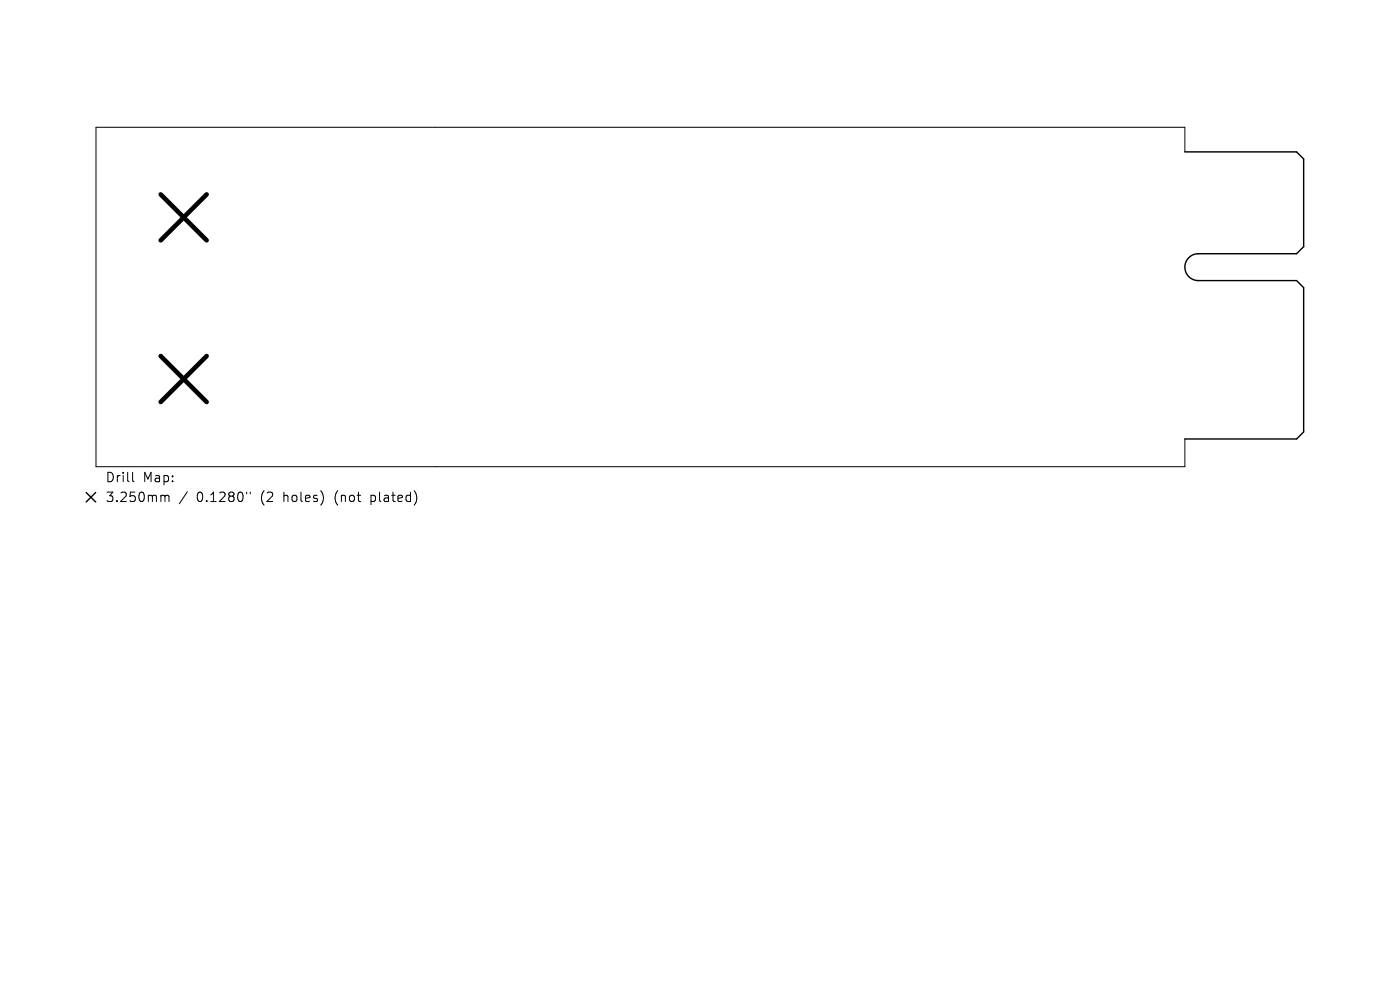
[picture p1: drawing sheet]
<svg xmlns="http://www.w3.org/2000/svg" width="297mm" height="210mm" viewBox="0 0 297 210" stroke-linecap="round" stroke-linejoin="round" font-family="sans-serif">
<defs><g id="words">
<g font-size="2.8">
<text x="22.3" y="102.6">Drill</text>
<text x="22.3" y="106.8">3.250mm</text>
<text x="30.3" y="102.6">Map:</text>
<text x="41.7" y="106.8">0.1280&quot;</text>
<text x="55.5" y="106.8">(2</text>
<text x="60.4" y="106.8">holes)</text>
<text x="71.5" y="106.8">(not</text>
<text x="79.3" y="106.8">plated)</text>
</g>
</g></defs>
<path d="M251.4 32.2v-5.2h-231v72h231v-5.9M28.1 100.2v1.7l.3 .3M34.4 105.1l.5 .1 .1 .1M35 105.3l.3-.2 .5 .1v1.2M35 105.3v1.1M39.8 104.3l-1.8 2.6M52.3 104.4v.4M53.1 104.4v.4" fill="none" stroke="#000" stroke-width=".21"/>
<path d="M251.4 32.2h23.7l1.5 1.5v18.6l-1.5 1.5h-20.9a2.85 2.85 0 0 0-2.8 2.9 2.85 2.85 0 0 0 2.8 2.8h20.9l1.5 1.5v30.6l-1.5 1.5h-23.7M18.3 104.5l2 2M20.3 104.5l-2 2" fill="none" stroke="#000" stroke-width=".3"/>
<path d="M34.1 41.2l9.7 9.8M43.8 41.2l-9.7 9.8M34.1 75.5l9.7 9.8M43.8 75.5l-9.7 9.8" fill="none" stroke="#000" stroke-width=".97"/>
<use href="#words"/>
</svg>
